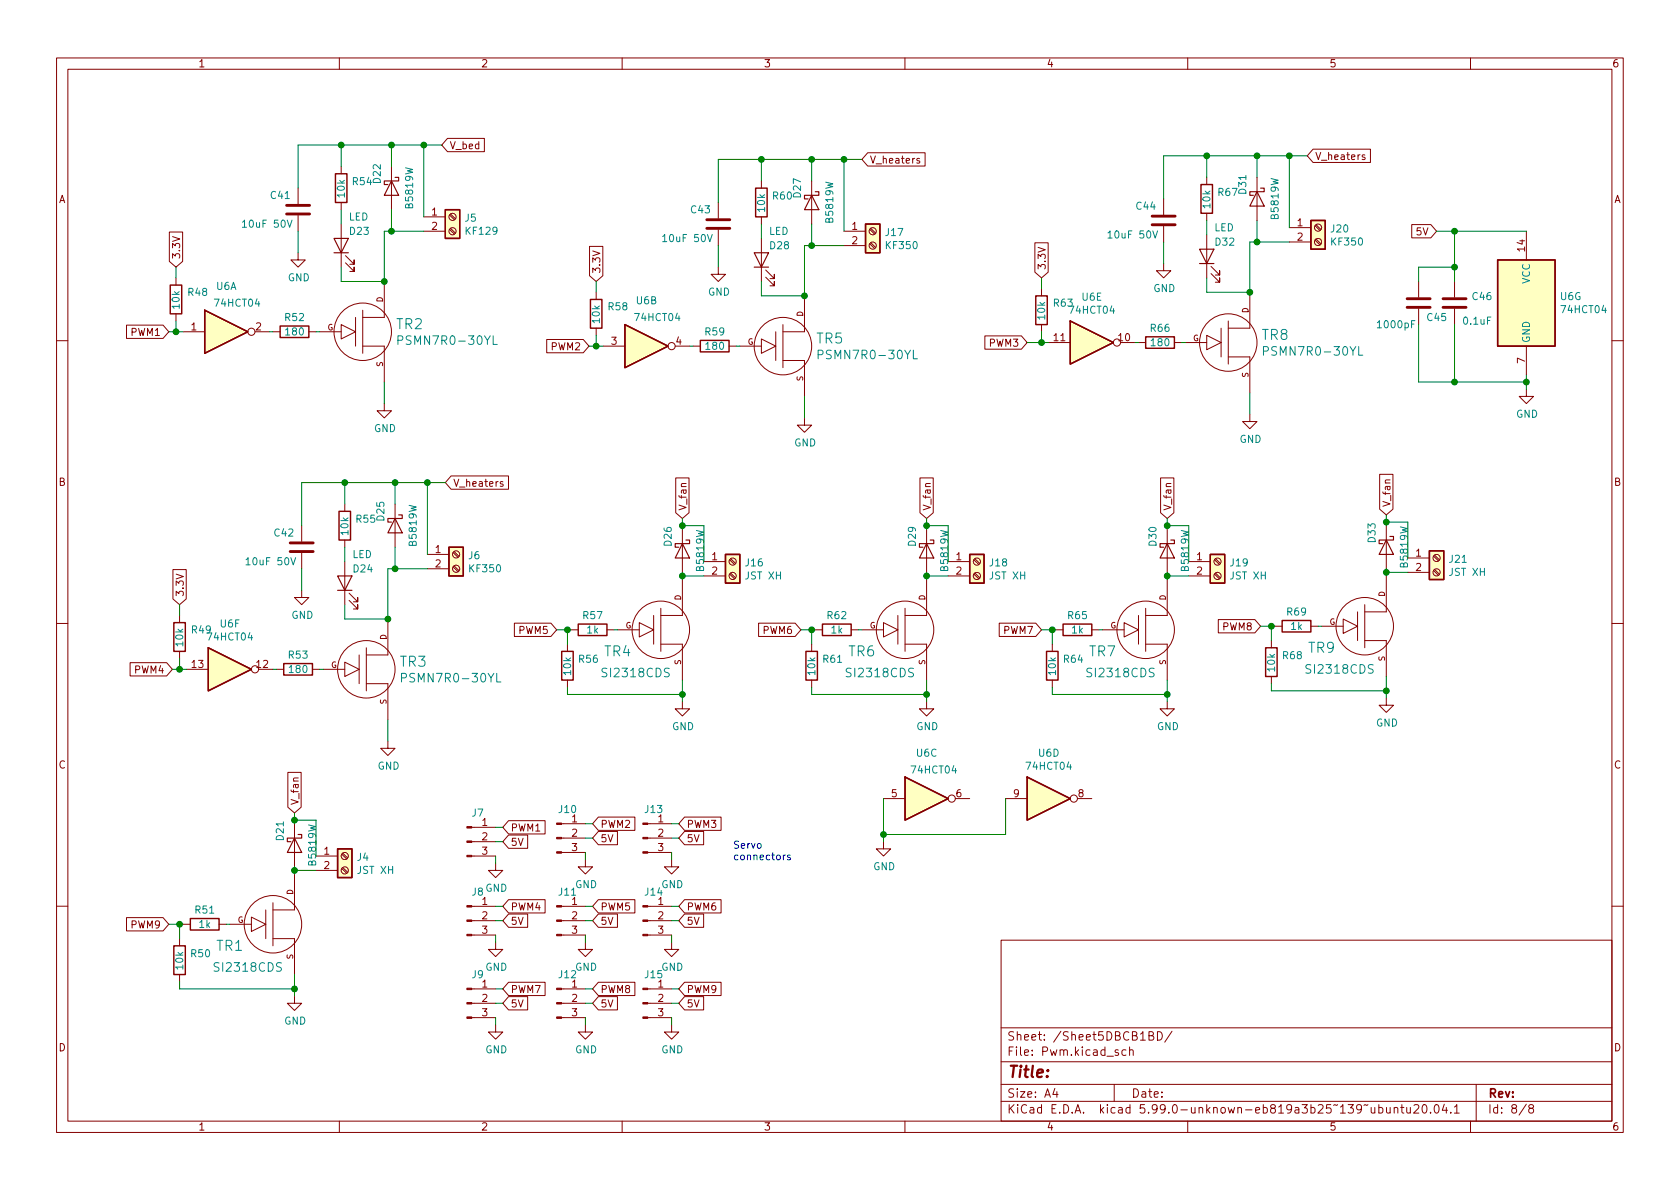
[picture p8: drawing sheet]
<svg xmlns="http://www.w3.org/2000/svg" width="297mm" height="210mm" viewBox="0 0 297 210" stroke-linecap="round" stroke-linejoin="round" font-family="sans-serif">
<defs><g id="words">
<text font-size="2.8" fill="#840000" x="178" y="190.6">Title:</text>
<g font-size="2.5" fill="#008484">
<text x="70.1" y="58.2">TR2</text>
<text x="144.4" y="60.8">TR5</text>
<text x="223.1" y="60.1">TR8</text>
<text x="70.7" y="117.9">TR3</text>
<text x="106.9" y="116.1">TR4</text>
<text x="150" y="116.1">TR6</text>
<text x="192.6" y="116.1">TR7</text>
<text x="231.3" y="115.4">TR9</text>
<text x="38.3" y="168.1">TR1</text>
</g>
<g font-size="2.1" fill="#008484">
<text x="71.1" y="61">PSMN7R0-30YL</text>
<text x="145.4" y="63.5">PSMN7R0-30YL</text>
<text x="224.2" y="62.9">PSMN7R0-30YL</text>
<text x="106.8" y="119.8">SI2318CDS</text>
<text x="150" y="119.8">SI2318CDS</text>
<text x="192.5" y="119.8">SI2318CDS</text>
<text x="231.2" y="119.1">SI2318CDS</text>
<text x="71.8" y="120.7">PSMN7R0-30YL</text>
<text x="38.2" y="171.8">SI2318CDS</text>
</g>
<g font-size="2.1" fill="#840000">
<text x="178" y="184">Sheet: /Sheet5DBCB1BD/</text>
<text x="178" y="186.7">File: Pwm.kicad_sch</text>
<text x="178" y="196.9">KiCad E.D.A. kicad 5.99.0-unknown-eb819a3b25~139~ubuntu20.04.1</text>
<text x="178" y="194.1">Size: A4</text>
<text x="200" y="194.1">Date:</text>
<text x="263" y="194.1">Rev:</text>
<text x="263" y="196.9">Id: 8/8</text>
</g>
<g font-size="1.8" fill="#840000">
<text x="35" y="11.9">1</text>
<text x="85" y="11.9">2</text>
<text x="135" y="11.9">3</text>
<text x="185" y="11.9">4</text>
<text x="235" y="11.9">5</text>
<text x="285" y="11.9">6</text>
<text x="79.4" y="26.4">V_bed</text>
<text x="153.7" y="28.9">V_heaters</text>
<text x="232.5" y="28.3">V_heaters</text>
<text x="10.3" y="35.9">A</text>
<text x="285.3" y="35.9">A</text>
<text x="76.3" y="38.1">1</text>
<text x="76.3" y="40.6">2</text>
<text x="150.6" y="40.6">1</text>
<text x="229.4" y="40">1</text>
<text x="250.5" y="41.6">5V</text>
<text x="31.8" y="45.9" transform="rotate(-90 31.8 45.9)">3.3V</text>
<text x="150.6" y="43.2">2</text>
<text x="184.9" y="47.8" transform="rotate(-90 184.9 47.8)">3.3V</text>
<text x="229.4" y="42.5">2</text>
<text x="269.6" y="44.4" transform="rotate(-90 269.6 44.4)">14</text>
<text x="106.1" y="48.4" transform="rotate(-90 106.1 48.4)">3.3V</text>
<text x="23.2" y="59.4">PWM1</text>
<text x="33.8" y="58.4">1</text>
<text x="45.2" y="58.4">2</text>
<text x="97.5" y="61.9">PWM2</text>
<text x="108.1" y="61">3</text>
<text x="119.5" y="61">4</text>
<text x="175" y="61.3">PWM3</text>
<text x="186.3" y="60.3">11</text>
<text x="197.8" y="60.3">10</text>
<text x="269.6" y="64.2" transform="rotate(-90 269.6 64.2)">7</text>
<text x="10.3" y="85.9">B</text>
<text x="80.1" y="86.1">V_heaters</text>
<text x="245.8" y="89.7" transform="rotate(-90 245.8 89.7)">V_fan</text>
<text x="285.3" y="85.9">B</text>
<text x="121.4" y="90.4" transform="rotate(-90 121.4 90.4)">V_fan</text>
<text x="164.6" y="90.4" transform="rotate(-90 164.6 90.4)">V_fan</text>
<text x="207.1" y="90.4" transform="rotate(-90 207.1 90.4)">V_fan</text>
<text x="77" y="97.8">1</text>
<text x="77" y="100.3">2</text>
<text x="125.9" y="99.1">1</text>
<text x="125.9" y="101.6">2</text>
<text x="169.1" y="99.1">1</text>
<text x="169.1" y="101.6">2</text>
<text x="211.6" y="99.1">1</text>
<text x="211.6" y="101.6">2</text>
<text x="250.3" y="98.4">1</text>
<text x="250.3" y="101">2</text>
<text x="32.5" y="105.6" transform="rotate(-90 32.5 105.6)">3.3V</text>
<text x="91.8" y="112.1">PWM5</text>
<text x="135" y="112.1">PWM6</text>
<text x="177.5" y="112.1">PWM7</text>
<text x="216.2" y="111.5">PWM8</text>
<text x="23.8" y="119.1">PWM4</text>
<text x="33.9" y="118.1">13</text>
<text x="45.4" y="118.1">12</text>
<text x="10.3" y="135.9">C</text>
<text x="285.3" y="135.9">C</text>
<text x="52.8" y="142.4" transform="rotate(-90 52.8 142.4)">V_fan</text>
<text x="157.6" y="141">5</text>
<text x="169.1" y="141">6</text>
<text x="179.2" y="141">9</text>
<text x="190.6" y="141">8</text>
<text x="85.2" y="146">1</text>
<text x="85.2" y="148.6">2</text>
<text x="90.2" y="147">PWM1</text>
<text x="90.2" y="149.6">5V</text>
<text x="101.1" y="145.4">1</text>
<text x="101.1" y="147.9">2</text>
<text x="106.1" y="146.4">PWM2</text>
<text x="106.1" y="148.9">5V</text>
<text x="116.3" y="145.4">1</text>
<text x="116.3" y="147.9">2</text>
<text x="121.3" y="146.4">PWM3</text>
<text x="121.3" y="148.9">5V</text>
<text x="57.3" y="151.1">1</text>
<text x="57.3" y="153.7">2</text>
<text x="85.2" y="151.1">3</text>
<text x="101.1" y="150.5">3</text>
<text x="116.3" y="150.5">3</text>
<text x="85.2" y="160">1</text>
<text x="90.2" y="161">PWM4</text>
<text x="106.1" y="161">PWM5</text>
<text x="116.3" y="160">1</text>
<text x="121.3" y="161">PWM6</text>
<text x="23.2" y="164.2">PWM9</text>
<text x="85.2" y="162.6">2</text>
<text x="85.2" y="165.1">3</text>
<text x="90.2" y="163.5">5V</text>
<text x="101.1" y="162.6">2</text>
<text x="101.1" y="165.1">3</text>
<text x="106.1" y="163.5">5V</text>
<text x="116.3" y="162.6">2</text>
<text x="116.3" y="165.1">3</text>
<text x="121.3" y="163.5">5V</text>
<text x="85.2" y="174.6">1</text>
<text x="85.2" y="177.2">2</text>
<text x="85.2" y="179.7">3</text>
<text x="90.2" y="175.6">PWM7</text>
<text x="90.2" y="178.1">5V</text>
<text x="101.1" y="174.6">1</text>
<text x="101.1" y="177.2">2</text>
<text x="101.1" y="179.7">3</text>
<text x="106.1" y="178.1">5V</text>
<text x="106.1" y="175.6">PWM8</text>
<text x="116.3" y="174.6">1</text>
<text x="116.3" y="177.2">2</text>
<text x="116.3" y="179.7">3</text>
<text x="121.3" y="175.6">PWM9</text>
<text x="121.3" y="178.1">5V</text>
<text x="10.3" y="185.9">D</text>
<text x="285.3" y="185.9">D</text>
<text x="35" y="199.9">1</text>
<text x="85" y="199.9">2</text>
<text x="135" y="199.9">3</text>
<text x="185" y="199.9">4</text>
<text x="235" y="199.9">5</text>
<text x="285" y="199.9">6</text>
</g>
<g font-size="1.8" fill="#008484">
<text x="47.9" y="35.2">C41</text>
<text x="61" y="34.8" transform="rotate(-90 61 34.8)">10k</text>
<text x="62.4" y="32.7">R54</text>
<text x="67.3" y="32.4" transform="rotate(-90 67.3 32.4)">D22</text>
<text x="136.7" y="35.3">R60</text>
<text x="141.6" y="34.9" transform="rotate(-90 141.6 34.9)">D27</text>
<text x="215.4" y="34.6">R67</text>
<text x="220.3" y="34.3" transform="rotate(-90 220.3 34.3)">D31</text>
<text x="43.3" y="40.3">10uF 50V</text>
<text x="61.6" y="39">LED</text>
<text x="61.9" y="41.5">D23</text>
<text x="73" y="36.7" transform="rotate(-90 73 36.7)">B5819W</text>
<text x="82.2" y="39.2">J5</text>
<text x="82.5" y="41.5">KF129</text>
<text x="122.2" y="37.7">C43</text>
<text x="135.3" y="37.4" transform="rotate(-90 135.3 37.4)">10k</text>
<text x="135.9" y="41.5">LED</text>
<text x="147.3" y="39.2" transform="rotate(-90 147.3 39.2)">B5819W</text>
<text x="156.6" y="41.7">J17</text>
<text x="201" y="37.1">C44</text>
<text x="214" y="36.8" transform="rotate(-90 214 36.8)">10k</text>
<text x="214.7" y="40.9">LED</text>
<text x="226.1" y="38.6" transform="rotate(-90 226.1 38.6)">B5819W</text>
<text x="235.4" y="41.1">J20</text>
<text x="117.6" y="42.8">10uF 50V</text>
<text x="136.2" y="44.1">D28</text>
<text x="156.8" y="44">KF350</text>
<text x="196.3" y="42.2">10uF 50V</text>
<text x="214.9" y="43.4">D32</text>
<text x="235.5" y="43.4">KF350</text>
<text x="33.3" y="52.3">R48</text>
<text x="38.2" y="51.3">U6A</text>
<text x="50.9" y="49.7">GND</text>
<text x="112.5" y="53.8">U6B</text>
<text x="125.2" y="52.3">GND</text>
<text x="191.3" y="53.2">U6E</text>
<text x="203.9" y="51.6">GND</text>
<text x="260.4" y="53.1">C46</text>
<text x="270.5" y="50.2" transform="rotate(-90 270.5 50.2)">VCC</text>
<text x="275.9" y="53.1">U6G</text>
<text x="31.7" y="54.5" transform="rotate(-90 31.7 54.5)">10k</text>
<text x="38.1" y="54.2">74HCT04</text>
<text x="50.4" y="56.8">R52</text>
<text x="50.6" y="59.3">180</text>
<text x="106" y="57.1" transform="rotate(-90 106 57.1)">10k</text>
<text x="107.6" y="54.9">R58</text>
<text x="112.4" y="56.8">74HCT04</text>
<text x="124.7" y="59.3">R59</text>
<text x="184.8" y="56.4" transform="rotate(-90 184.8 56.4)">10k</text>
<text x="186.4" y="54.2">R63</text>
<text x="189.3" y="55.5">74HCT04</text>
<text x="203.5" y="58.7">R66</text>
<text x="243.8" y="58">1000pF</text>
<text x="252.4" y="56.8">C45</text>
<text x="258.8" y="57.4">0.1uF</text>
<text x="276.2" y="55.4">74HCT04</text>
<text x="124.9" y="61.8">180</text>
<text x="203.6" y="61.2">180</text>
<text x="270.5" y="60.7" transform="rotate(-90 270.5 60.7)">GND</text>
<text x="66.1" y="76.4">GND</text>
<text x="268" y="73.9">GND</text>
<text x="140.4" y="78.9">GND</text>
<text x="219.1" y="78.3">GND</text>
<text x="48.6" y="94.9">C42</text>
<text x="61.6" y="94.5" transform="rotate(-90 61.6 94.5)">10k</text>
<text x="63" y="92.4">R55</text>
<text x="67.9" y="92" transform="rotate(-90 67.9 92)">D25</text>
<text x="243.2" y="95.9" transform="rotate(-90 243.2 95.9)">D33</text>
<text x="43.9" y="99.9">10uF 50V</text>
<text x="62.3" y="98.7">LED</text>
<text x="62.5" y="101.2">D24</text>
<text x="73.7" y="96.4" transform="rotate(-90 73.7 96.4)">B5819W</text>
<text x="82.9" y="98.9">J6</text>
<text x="83.1" y="101.2">KF350</text>
<text x="118.7" y="96.5" transform="rotate(-90 118.7 96.5)">D26</text>
<text x="124.5" y="100.8" transform="rotate(-90 124.5 100.8)">B5819W</text>
<text x="131.9" y="100.1">J16</text>
<text x="161.9" y="96.5" transform="rotate(-90 161.9 96.5)">D29</text>
<text x="167.6" y="100.8" transform="rotate(-90 167.6 100.8)">B5819W</text>
<text x="175" y="100.1">J18</text>
<text x="204.5" y="96.5" transform="rotate(-90 204.5 96.5)">D30</text>
<text x="210.2" y="100.8" transform="rotate(-90 210.2 100.8)">B5819W</text>
<text x="217.6" y="100.1">J19</text>
<text x="248.9" y="100.2" transform="rotate(-90 248.9 100.2)">B5819W</text>
<text x="256.3" y="99.5">J21</text>
<text x="256.3" y="101.8">JST XH</text>
<text x="131.9" y="102.5">JST XH</text>
<text x="175.1" y="102.5">JST XH</text>
<text x="217.6" y="102.5">JST XH</text>
<text x="34" y="112">R49</text>
<text x="36.9" y="113.3">74HCT04</text>
<text x="39" y="110.9">U6F</text>
<text x="51.5" y="109.4">GND</text>
<text x="103.2" y="109.5">R57</text>
<text x="103.8" y="112">1k</text>
<text x="146.3" y="109.5">R62</text>
<text x="147" y="112">1k</text>
<text x="188.9" y="109.5">R65</text>
<text x="189.5" y="112">1k</text>
<text x="227.6" y="108.8">R69</text>
<text x="228.3" y="111.4">1k</text>
<text x="32.4" y="114.2" transform="rotate(-90 32.4 114.2)">10k</text>
<text x="51.1" y="116.5">R53</text>
<text x="51.2" y="119">180</text>
<text x="101" y="119.3" transform="rotate(-90 101 119.3)">10k</text>
<text x="102.4" y="117.2">R56</text>
<text x="144.1" y="119.3" transform="rotate(-90 144.1 119.3)">10k</text>
<text x="145.6" y="117.2">R61</text>
<text x="186.7" y="119.3" transform="rotate(-90 186.7 119.3)">10k</text>
<text x="188.1" y="117.2">R64</text>
<text x="225.4" y="118.7" transform="rotate(-90 225.4 118.7)">10k</text>
<text x="226.9" y="116.6">R68</text>
<text x="118.8" y="129.1">GND</text>
<text x="162" y="129.1">GND</text>
<text x="204.5" y="129.1">GND</text>
<text x="243.3" y="128.5">GND</text>
<text x="66.7" y="136.1">GND</text>
<text x="161.3" y="136.8">74HCT04</text>
<text x="162.1" y="133.8">U6C</text>
<text x="181.6" y="136.1">74HCT04</text>
<text x="183.7" y="133.8">U6D</text>
<text x="98.9" y="143.8">J10</text>
<text x="114.1" y="143.8">J13</text>
<text x="50.2" y="148.6" transform="rotate(-90 50.2 148.6)">D21</text>
<text x="83.5" y="144.4">J7</text>
<text x="55.9" y="152.9" transform="rotate(-90 55.9 152.9)">B5819W</text>
<text x="63.2" y="152.2">J4</text>
<text x="63.3" y="154.5">JST XH</text>
<text x="154.4" y="153.9">GND</text>
<text x="34.6" y="161.5">R51</text>
<text x="83.5" y="158.4">J8</text>
<text x="85.8" y="157.7">GND</text>
<text x="98.9" y="158.4">J11</text>
<text x="101.1" y="160">1</text>
<text x="101.7" y="157">GND</text>
<text x="114.1" y="158.4">J14</text>
<text x="116.9" y="157">GND</text>
<text x="35.2" y="164.1">1k</text>
<text x="32.4" y="171.4" transform="rotate(-90 32.4 171.4)">10k</text>
<text x="33.8" y="169.3">R50</text>
<text x="83.5" y="173">J9</text>
<text x="85.8" y="171.6">GND</text>
<text x="98.9" y="173">J12</text>
<text x="101.7" y="171.6">GND</text>
<text x="114.1" y="173">J15</text>
<text x="116.9" y="171.6">GND</text>
<text x="50.2" y="181.2">GND</text>
<text x="85.8" y="186.3">GND</text>
<text x="101.7" y="186.3">GND</text>
<text x="116.9" y="186.3">GND</text>
</g>
<g font-size="1.8" fill="#0000c2">
<text x="129.5" y="150.1">Servo</text>
<text x="129.5" y="152.1">connectors</text>
</g>
<g font-size="1.4" fill="#840000">
<text x="67.7" y="53.5" transform="rotate(-90 67.7 53.5)">D</text>
<text x="57.9" y="58.4">G</text>
<text x="142" y="56" transform="rotate(-90 142 56)">D</text>
<text x="220.7" y="55.4" transform="rotate(-90 220.7 55.4)">D</text>
<text x="67.7" y="64.9" transform="rotate(-90 67.7 64.9)">S</text>
<text x="132.2" y="61">G</text>
<text x="210.9" y="60.3">G</text>
<text x="142" y="67.4" transform="rotate(-90 142 67.4)">S</text>
<text x="220.7" y="66.8" transform="rotate(-90 220.7 66.8)">S</text>
<text x="120.4" y="106.2" transform="rotate(-90 120.4 106.2)">D</text>
<text x="163.6" y="106.2" transform="rotate(-90 163.6 106.2)">D</text>
<text x="206.1" y="106.2" transform="rotate(-90 206.1 106.2)">D</text>
<text x="244.9" y="105.5" transform="rotate(-90 244.9 105.5)">D</text>
<text x="68.3" y="113.2" transform="rotate(-90 68.3 113.2)">D</text>
<text x="110.6" y="111.1">G</text>
<text x="153.8" y="111.1">G</text>
<text x="196.3" y="111.1">G</text>
<text x="235" y="110.5">G</text>
<text x="58.5" y="118.1">G</text>
<text x="120.4" y="117.6" transform="rotate(-90 120.4 117.6)">S</text>
<text x="163.6" y="117.6" transform="rotate(-90 163.6 117.6)">S</text>
<text x="206.1" y="117.6" transform="rotate(-90 206.1 117.6)">S</text>
<text x="244.9" y="116.9" transform="rotate(-90 244.9 116.9)">S</text>
<text x="68.3" y="124.5" transform="rotate(-90 68.3 124.5)">S</text>
<text x="51.8" y="158.2" transform="rotate(-90 51.8 158.2)">D</text>
<text x="42" y="163.2">G</text>
<text x="51.8" y="169.6" transform="rotate(-90 51.8 169.6)">S</text>
</g>
</g></defs>
<g fill="none" stroke="#840000" stroke-width=".18">
<path d="M10 10.2h277v190.1h-277zM12 12.2h273v186.1h-273zM60 10.2v2M110 10.2v2M160 10.2v2M210 10.2v2M260 10.2v2M52.7 33.3v2.8M52.7 38.1v2.8M60.3 29.5v1.2M60.3 35.8v1.3M60.3 39.6v7.6"/>
<path d="M69.2 29.5v7.6M74.9 38.3h3.8M79.1 24.5h6.5v2.3h-6.5l-1-1.2zM79.5 38l.8 .9M79.7 37.8l.8 .9M127 35.8v2.8M134.6 32v1.3M134.6 38.3v1.3M143.5 32v7.6M153.4 27h10.2v2.4h-10.2l-1-1.2zM162.6 28.1l-.3-.1-.2 .2 .1 .2 .4 .1v.3h-.5M205.7 35.2v2.8"/>
<path d="M205.7 40v2.8M213.4 31.4v1.2M213.4 37.7v1.3M222.2 31.4v7.6M232.2 26.4h10.1v2.3h-10.1l-1.1-1.1zM232.5 39.9l.9 .9M232.7 39.7l.9 .9M241.3 27.4h-.3l-.2 .2 .1 .1 .4 .2v.3h-.5M249.6 39.7h3.4l1 1.2-1 1.2h-3.4zM22.4 57.5h6.4l1 1.2-1 1.1h-6.4zM29.9 41h2.4v5.2l-1.2 1-1.2-1zM31.1 49.1v1.3"/>
<path d="M31.1 55.5v1.3M32.4 58.7h3.8M45.1 58.7h2.5M48.3 58.7h1.2M52.7 44.7v1.3h1.3l-1.3 1.2-1.3-1.2h1.3M54.6 58.7h1.3M56.5 58.7h3.8M60.3 57.4l2.6 1.3-2.6 1.2zM61.1 46.5l1.5 1.5v-.8v.8h-.8M61.1 45.2l1.5 1.5v-.7v.7h-.8M62.9 56.1v5.1M64.1 54.9v7.6"/>
<path d="M67.9 49.8v6.3h-3.8M74.9 40.9h3.8M79.5 40.6l.8 .8M79.7 40.4l.8 .8M104.2 43.6h2.4v5.2l-1.2 1-1.2-1zM105.4 51.7v1.3M105.4 58v1.3M127 47.2v1.3h1.3l-1.3 1.3-1.3-1.3h1.3M127 40.6v2.8M134.6 59.9l2.6 1.3-2.6 1.3zM134.6 42.2v7.6M135.4 49l1.5 1.5v-.7v.7h-.8"/>
<path d="M135.4 47.7l1.5 1.6v-.8v.8h-.8M137.2 58.7v5M138.4 57.4v7.6M142.2 52.3v6.4h-3.8M149.2 40.9h3.8M149.2 43.4h3.8M153.8 43.1l.8 .8M153.8 40.6l.8 .8M153.9 42.9l.9 .9M153.9 40.4l.9 .8M174.1 59.4h6.5l1 1.2-1 1.1h-6.5zM183 42.9h2.3v5.2l-1.2 1-1.1-1z"/>
<path d="M184.1 51v1.3M184.1 57.4v1.3M205.7 46.6v1.3h1.3l-1.3 1.2-1.2-1.2h1.2M213.4 59.3l2.5 1.3-2.5 1.2zM213.4 41.5v7.6M214.1 48.4l1.5 1.5v-.8v.8h-.7M214.1 47.1l1.5 1.5v-.7v.7h-.7M215.9 58v5.1M217.2 56.8v7.6M221 51.7v6.3h-3.8M228 40.3h3.8M228 42.8h3.8"/>
<path d="M232.5 42.5l.9 .8M232.7 42.3l.9 .8M250.8 49.8v2.8M250.8 54.6v2.8M257.2 49.8v2.8M257.2 54.6v2.8M269.9 40.9v5.1M10 60.2h2M64.1 61.2h3.8v6.4M67.9 71.4v1.2h1.3l-1.3 1.3-1.2-1.3h1.2M96.7 60h6.4l1 1.2-1 1.2h-6.4zM106.7 61.2h3.8"/>
<path d="M119.4 61.2h2.5M122.6 61.2h1.2M128.9 61.2h1.3M130.8 61.2h3.8M138.4 63.7h3.8v6.4M142.2 73.9v1.3h1.3l-1.3 1.2-1.2-1.2h1.2M185.4 60.6h3.8M198.1 60.6h2.6M201.3 60.6h1.3M207.6 60.6h1.3M209.5 60.6h3.9M217.2 63.1h3.8v6.4"/>
<path d="M221 73.3v1.2h1.2l-1.2 1.3-1.3-1.3h1.3M269.9 68.8v1.3h1.2l-1.2 1.3-1.3-1.3h1.3M269.9 61.2v5.1M285 60.2h2M53.3 93v2.8M53.3 97.8v2.8M61 89.1v1.3M61 95.5v1.3M61 99.3v7.6M69.8 89.1v7.7M75.6 98h3.8M79.8 84.2h10.1v2.3h-10.1l-1.1-1.2z"/>
<path d="M80.1 97.7l.9 .8M80.3 97.5l.9 .9M88.9 85.2h-.3l-.2 .1 .1 .2 .4 .1v.3h-.5M119.5 84.5h2.3v6.2l-1.2 1-1.1-1zM120.6 93.6v7.6M124.5 99.3h3.8M129 99l.9 .8M129.2 98.8l.8 .8M162.7 84.5h2.3v6.2l-1.2 1-1.1-1zM163.8 93.6v7.6M167.6 99.3h3.8M172.2 99l.9 .8"/>
<path d="M172.4 98.8l.8 .8M205.2 84.5h2.4v6.2l-1.2 1-1.2-1zM206.4 93.6v7.6M210.2 99.3h3.8M214.7 99l.9 .8M214.9 98.8l.9 .8M243.9 83.9h2.4v6.1l-1.2 1.1-1.2-1.1zM245.1 93v7.6M248.9 98.7h3.8M253.5 98.3l.8 .9M253.6 98.2l.9 .8M10 110.2h2"/>
<path d="M23 117.2h6.5l1 1.2-1 1.1h-6.5zM30.6 100.7h2.3v5.2l-1.2 1-1.1-1zM31.7 108.8v1.3M31.7 115.2v1.3M33 118.4h3.8M45.7 118.4h2.6M48.9 118.4h1.3M53.3 104.4v1.3h1.3l-1.3 1.2-1.2-1.2h1.2M55.2 118.4h1.3M57.1 118.4h3.9M61 117.1l2.5 1.3-2.5 1.2zM61.7 106.2l1.5 1.5v-.8v.8h-.7"/>
<path d="M61.7 104.9l1.5 1.5v-.7v.7h-.7M63.5 115.8v5.1M64.8 114.5v7.7M68.6 109.5v6.3h-3.8M75.6 100.6h3.8M80.1 100.2l.9 .9M80.3 100.1l.9 .8M90.9 110.2h6.5l1 1.2-1 1.1h-6.5zM100.3 113.9v1.3M101 111.4h1.2M107.3 111.4h1.3M109.2 111.4h3.8"/>
<path d="M113 110.1l2.6 1.3-2.6 1.2zM115.6 108.8v5.1M116.8 107.6v7.6M116.8 113.9h3.8v6.4M120.6 102.5v6.3h-3.8M124.5 101.8h3.8M129 101.5l.9 .9M129.2 101.3l.8 .9M134.1 110.2h6.5l1 1.2-1 1.1h-6.5zM143.5 113.9v1.3M144.1 111.4h1.3M150.5 111.4h1.3"/>
<path d="M152.4 111.4h3.8M156.2 110.1l2.5 1.3-2.5 1.2zM158.7 108.8v5.1M160 107.6v7.6M160 113.9h3.8v6.4M163.8 102.5v6.3h-3.8M167.6 101.8h3.8M172.2 101.5l.9 .9M172.4 101.3l.8 .9M176.7 110.2h6.4l1 1.2-1 1.1h-6.4zM186.1 113.9v1.3M186.7 111.4h1.3"/>
<path d="M193 111.4h1.3M194.9 111.4h3.9M198.8 110.1l2.5 1.3-2.5 1.2zM201.3 108.8v5.1M202.6 113.9h3.8v6.4M202.6 107.6v7.6M206.4 102.5v6.3h-3.8M210.2 101.8h3.8M214.7 101.5l.9 .9M214.9 101.3l.9 .9M215.4 109.6h6.5l1 1.1-1 1.2h-6.5zM224.8 113.3v1.2"/>
<path d="M224.8 119.6v1.3M225.4 110.7h1.3M231.8 110.7h1.2M233.7 110.7h3.8M237.5 109.5l2.5 1.2-2.5 1.3zM240 108.2v5.1M241.3 113.3h3.8v6.3M241.3 106.9v7.6M245.1 101.8v6.4h-3.8M248.9 101.2h3.8M253.5 100.9l.8 .8M253.6 100.7l.9 .8"/>
<path d="M285 110.2h2M50.9 136.6h2.3v6.1l-1.1 1.1-1.2-1.1zM64.8 120.9h3.8v6.3M68.6 131.1v1.2h1.2l-1.2 1.3-1.3-1.3h1.3M100.3 120.3v1.2M120.6 124.1v1.2h1.3l-1.3 1.3-1.2-1.3h1.2M143.5 120.3v1.2M163.8 124.1v1.2h1.3l-1.3 1.3-1.2-1.3h1.2M186.1 120.3v1.2M206.4 124.1v1.2h1.2l-1.2 1.3-1.3-1.3h1.3M245.1 123.4v1.3h1.3l-1.3 1.3-1.3-1.3h1.3M48.3 159.6v7.7"/>
<path d="M52.1 154.6v6.3h-3.8M52.1 145.7v7.6M55.9 151.4h3.8M55.9 153.9h3.8M60.4 153.6l.9 .8M60.4 151l.9 .9M60.6 153.4l.9 .8M60.6 150.9l.9 .8M83.4 151.4h4.2M83.4 148.8h4.2M83.4 146.3h4.2M87.6 152.6v1.3h1.3l-1.3 1.3-1.2-1.3h1.2"/>
<path d="M89.9 145.1h6.5v2.4h-6.5l-1-1.2zM89.9 147.7h3.4v2.3h-3.4l-1-1.2zM89.9 159.1h6.5v2.3h-6.5l-1-1.1zM99.3 150.7h4.2M99.3 148.2h4.2M99.3 145.7h4.2M103.5 152v1.3h1.3l-1.3 1.3-1.3-1.3h1.3M105.8 159.1h6.5v2.3h-6.5l-1-1.1zM105.8 144.5h6.5v2.3h-6.5l-1-1.1zM105.8 147h3.4v2.4h-3.4l-1-1.2zM114.5 150.7h4.2M114.5 148.2h4.2"/>
<path d="M114.5 145.7h4.2M118.7 152v1.3h1.3l-1.3 1.3-1.2-1.3h1.2M121 144.5h6.5v2.3h-6.5l-1-1.1zM121 159.1h6.5v2.3h-6.5l-1-1.1zM121 147h3.4v2.4h-3.4l-1-1.2zM156.2 148.8v1.3h1.3l-1.3 1.3-1.3-1.3h1.3M156.2 141.2h3.8M168.9 141.2h2.5M177.8 141.2h3.8M190.5 141.2h2.5M10 160.2h2M22.4 162.3h6.4l1 1.1-1 1.2h-6.4z"/>
<path d="M31.7 166v1.3M31.7 172.3v1.3M32.4 163.4h1.3M38.7 163.4h1.3M40.6 163.4h3.8M44.4 162.2l2.6 1.2-2.6 1.3zM47 160.9v5.1M48.3 166h3.8v6.3M52.1 176.1v1.3h1.2l-1.2 1.3-1.3-1.3h1.3M83.4 180h4.2M83.4 177.4h4.2M83.4 174.9h4.2"/>
<path d="M83.4 165.3h4.2M83.4 162.8h4.2M83.4 160.3h4.2M87.6 166.6v1.3h1.3l-1.3 1.3-1.2-1.3h1.2M89.9 173.7h6.5v2.3h-6.5l-1-1.1zM89.9 176.2h3.4v2.4h-3.4l-1-1.2zM89.9 161.6h3.4v2.4h-3.4l-1-1.2zM99.3 180h4.2M99.3 177.4h4.2M99.3 174.9h4.2M99.3 165.3h4.2M99.3 162.8h4.2"/>
<path d="M99.3 160.3h4.2M103.5 166.6v1.3h1.3l-1.3 1.3-1.3-1.3h1.3M105.8 176.2h3.4v2.4h-3.4l-1-1.2zM105.8 173.7h6.5v2.3h-6.5l-1-1.1zM105.8 161.6h3.4v2.4h-3.4l-1-1.2zM114.5 180h4.2M114.5 177.4h4.2M114.5 174.9h4.2M114.5 165.3h4.2M114.5 162.8h4.2M114.5 160.3h4.2M118.7 166.6v1.3h1.3l-1.3 1.3-1.2-1.3h1.2"/>
<path d="M121 161.6h3.4v2.4h-3.4l-1-1.2zM121 173.7h6.5v2.3h-6.5l-1-1.1zM121 176.2h3.4v2.4h-3.4l-1-1.2zM177 166.3h108v32h-108zM285 160.2h2M60 198.3v2M87.6 181.2v1.3h1.3l-1.3 1.3-1.2-1.3h1.2M103.5 181.2v1.3h1.3l-1.3 1.3-1.3-1.3h1.3M110 198.3v2M118.7 181.2v1.3h1.3l-1.3 1.3-1.2-1.3h1.2M160 198.3v2M177 194.8h108"/>
<path d="M177 191.8h108M177 187.8h108M177 181.8h108M186.5 192.5l-.4 1h1M186.9 193v1M197 191.8v3M197.7 185.7l-.3-.1-.3 .2 .1 .3 .5 .1v.4h-.6M199.1 185.7l-.5-.1-.2 .3v.4l.1 .3h.6M199.7 185.8l.2-.2 .4 .1 .1 .9M199.7 185.1v1.5M203.1 183.1h.5l.3-.1v-.3l-.1-.2-.7-.1v1.5h.6l.3-.3a.39 .39 0 0 0-.4-.5M204.6 182.4a.76 .76 0 0 1 .9 .8 .76 .76 0 0 1-.9 .7z"/>
<path d="M207.2 182.4l-1.3 1.9M210 198.3v2M243.8 195.9l.4-.1 .3 .3v.4l-.1 .3h-.6M243.8 195.3v1.5M245.1 195.8l.1 1h.4l.2-.1M245.8 195.8v1M246.5 196l.2-.2 .4 .1v.9M246.5 195.8v1M247.6 195.8h.6M247.9 195.3v1.3l.3 .2M248.7 195.8l.1 1h.3l.3-.1M249.4 195.8v1"/>
<path d="M250 195.5l.6-.2 .2 .2 .1 .3-1 1h1M251.6 195.4l.2-.1a.81 .81 0 0 1 .6 .7 .81 .81 0 0 1-.3 .8h-.2a.81 .81 0 0 1-.5-.6 .81 .81 0 0 1 .2-.8zM252.9 196.7v.1M253.8 195.4l.1-.1a.81 .81 0 0 1 .6 .7 .81 .81 0 0 1-.3 .8h-.1a.81 .81 0 0 1-.6-.6 .81 .81 0 0 1 .3-.8zM255.4 195.3l-.4 1h.9M255.7 195.8v1M256.5 196.7v.1M257.1 195.8l.5-.5v1.5M257.1 196.8h.9M260 198.3v2M261 191.8v6.5M269.9 195.3l-1.3 1.9"/>
<path d="M270.6 196l-.3-.3 .1-.2 .2-.2 .4 .1 .2 .2-.1 .2-.7 .2-.1 .3v.2l.3 .3h.4l.2-.3-.1-.4-.2-.1"/>
<circle cx="80" cy="38.3" r=".63"/>
<circle cx="44.4" cy="58.7" r=".63"/>
<circle cx="64.1" cy="58.7" r="5.1"/>
<circle cx="80" cy="40.9" r=".63"/>
<circle cx="154.3" cy="40.9" r=".63"/>
<circle cx="154.3" cy="43.4" r=".63"/>
<circle cx="233" cy="40.3" r=".63"/>
<circle cx="233" cy="42.8" r=".63"/>
<circle cx="118.7" cy="61.2" r=".63"/>
<circle cx="138.4" cy="61.2" r="5.1"/>
<circle cx="197.5" cy="60.6" r=".63"/>
<circle cx="217.2" cy="60.6" r="5.1"/>
<circle cx="80.6" cy="98" r=".63"/>
<circle cx="129.5" cy="99.3" r=".63"/>
<circle cx="172.7" cy="99.3" r=".63"/>
<circle cx="215.3" cy="99.3" r=".63"/>
<circle cx="254" cy="98.7" r=".63"/>
<circle cx="45.1" cy="118.4" r=".63"/>
<circle cx="64.8" cy="118.4" r="5.1"/>
<circle cx="80.6" cy="100.6" r=".63"/>
<circle cx="116.8" cy="111.4" r="5.1"/>
<circle cx="129.5" cy="101.8" r=".63"/>
<circle cx="160" cy="111.4" r="5.1"/>
<circle cx="172.7" cy="101.8" r=".63"/>
<circle cx="202.6" cy="111.4" r="5.1"/>
<circle cx="215.3" cy="101.8" r=".63"/>
<circle cx="241.3" cy="110.7" r="5.1"/>
<circle cx="254" cy="101.2" r=".63"/>
<circle cx="61" cy="151.4" r=".63"/>
<circle cx="61" cy="153.9" r=".63"/>
<circle cx="168.3" cy="141.2" r=".63"/>
<circle cx="189.9" cy="141.2" r=".63"/>
<circle cx="48.3" cy="163.4" r="5.1"/>
</g>
<path d="M50.7 37.8h4M50.7 36.3h4M125 38.9h4M203.7 39.7h4.1M203.7 38.2h4.1M125 40.4h4M248.8 54.4h4.1M248.8 52.8h4.1M255.1 54.4h4.1M255.1 52.8h4.1M51.3 97.5h4.1M51.3 96h4.1" fill="none" stroke="#840000" stroke-width=".51"/>
<g fill="none" stroke="#008484" stroke-width=".18">
<path d="M42.9 39.3l.3-.4v1.3M50.8 38.9l.4 1.3 .4-1.3M42.9 40.2h.7M87.2 59.4v1.5h.7M117.2 41.8l.3-.3v1.2M117.2 42.7h.7M125.1 41.5l.4 1.2 .4-1.2M195.9 41.2l.4-.4v1.3M195.9 42.1h.7M203.8 40.8l.4 1.3 .5-1.3M70.4 60.2l.7-.1 .1-.2v-.4l-.3-.1h-.5v1.5M144.7 62.7l.7-.1 .1-.2v-.3l-.3-.2h-.5v1.5"/>
<path d="M161.5 61.9v1.5h.7M223.4 62.1l.7-.1 .2-.2-.1-.4-.2-.1h-.6v1.5M240.2 61.3v1.5h.8M43.5 99l.4-.4v1.3M43.5 99.9h.7M51.4 98.6l.4 1.3 .5-1.3M71 119.9l.7-.1 .2-.2-.1-.4-.2-.1h-.6v1.5M87.8 119.1v1.5h.8"/>
</g>
<g fill="#840000" stroke="#840000" stroke-width=".18">
<path d="M113.7 179.8h.8v.3h-.8z"/>
<path d="M113.7 177.3h.8v.2h-.8z"/>
<path d="M113.7 174.7h.8v.3h-.8z"/>
<path d="M113.7 150.6h.8v.3h-.8z"/>
<path d="M113.7 148.1h.8v.2h-.8z"/>
<path d="M113.7 145.5h.8v.3h-.8z"/>
<path d="M113.7 165.2h.8v.3h-.8z"/>
<path d="M113.7 162.7h.8v.2h-.8z"/>
<path d="M113.7 160.1h.8v.3h-.8z"/>
<path d="M98.4 179.8h.9v.3h-.9z"/>
<path d="M98.4 177.3h.9v.2h-.9z"/>
<path d="M98.4 174.7h.9v.3h-.9z"/>
<path d="M82.5 151.3h.9v.2h-.9z"/>
<path d="M82.5 148.7h.9v.3h-.9z"/>
<path d="M82.5 146.2h.9v.2h-.9z"/>
<path d="M82.5 179.8h.9v.3h-.9z"/>
<path d="M82.5 177.3h.9v.2h-.9z"/>
<path d="M82.5 174.7h.9v.3h-.9z"/>
<path d="M98.4 165.2h.9v.3h-.9z"/>
<path d="M98.4 162.7h.9v.2h-.9z"/>
<path d="M98.4 160.1h.9v.3h-.9z"/>
<path d="M82.5 165.2h.9v.3h-.9z"/>
<path d="M82.5 162.7h.9v.2h-.9z"/>
<path d="M82.5 160.1h.9v.3h-.9z"/>
<path d="M98.4 150.6h.9v.3h-.9z"/>
<path d="M98.4 148.1h.9v.2h-.9z"/>
<path d="M98.4 145.5h.9v.3h-.9z"/>
</g>
<g fill="none" stroke="#840000" stroke-width=".25">
<path d="M59.3 30.7h2v5.1h-2zM78.7 37.1h2.6v5.1h-2.6zM133.6 33.3h2v5h-2zM153 39.6h2.6v5.1h-2.6zM212.3 32.6h2.1v5.1h-2.1zM231.8 39h2.5v5.1h-2.5zM30.1 50.4h2v5.1h-2zM36.2 54.9l7.6 3.8-7.6 3.8zM49.5 57.7h5.1v2h-5.1zM104.4 53h2v5h-2zM110.5 57.4l7.6 3.8-7.6 3.8zM183.1 52.3h2.1v5.1h-2.1z"/>
<path d="M189.2 56.8l7.6 3.8-7.6 3.8zM202.6 59.6h5v2h-5zM264.8 46h10.2v15.2h-10.2zM123.8 60.2h5.1v2h-5.1zM59.9 90.4h2.1v5.1h-2.1zM79.4 96.8h2.5v5h-2.5zM128.3 98h2.5v5.1h-2.5zM171.4 98h2.6v5.1h-2.6zM214 98h2.5v5.1h-2.5zM252.7 97.4h2.6v5.1h-2.6zM30.7 110.1h2.1v5.1h-2.1zM36.8 114.5l7.6 3.9-7.6 3.8z"/>
<path d="M50.2 117.3h5v2.1h-5zM99.3 115.2h2v5.1h-2zM102.2 110.4h5.1v2h-5.1zM142.5 115.2h2v5.1h-2zM145.4 110.4h5.1v2h-5.1zM185 115.2h2.1v5.1h-2.1zM188 110.4h5v2h-5zM223.8 114.5h2v5.1h-2zM226.7 109.7h5.1v2.1h-5.1zM160 137.4l7.6 3.8-7.6 3.8zM181.6 137.4l7.6 3.8-7.6 3.8zM59.7 150.1h2.5v5.1h-2.5z"/>
<path d="M30.7 167.3h2.1v5h-2.1zM33.7 162.4h5v2.1h-5z"/>
</g>
<g fill="#ffffc2" stroke="#ffffc2" stroke-width=".18">
<path d="M110.5 57.4l7.6 3.8-7.6 3.8z"/>
<path d="M78.7 37.1h2.6v5.1h-2.6z"/>
<path d="M153 39.6h2.6v5.1h-2.6z"/>
<path d="M189.2 56.8l7.6 3.8-7.6 3.8z"/>
<path d="M79.4 96.8h2.5v5h-2.5z"/>
<path d="M36.2 54.9l7.6 3.8-7.6 3.8z"/>
<path d="M160 137.4l7.6 3.8-7.6 3.8z"/>
<path d="M181.6 137.4l7.6 3.8-7.6 3.8z"/>
<path d="M171.4 98h2.6v5.1h-2.6z"/>
<path d="M231.8 39h2.5v5.1h-2.5z"/>
<path d="M264.8 46h10.2v15.2h-10.2z"/>
<path d="M214 98h2.5v5.1h-2.5z"/>
<path d="M252.7 97.4h2.6v5.1h-2.6z"/>
<path d="M128.3 98h2.5v5.1h-2.5z"/>
<path d="M59.7 150.1h2.5v5.1h-2.5z"/>
<path d="M36.8 114.5l7.6 3.9-7.6 3.8z"/>
</g>
<g fill="none" stroke="#840000" stroke-width=".2">
<path d="M69.2 32l1.3 2.5h-2.6zM69.8 31.4h.7v.6h-2.6v.6h.7M143.5 34.5l1.3 2.6h-2.6zM144.1 33.9h.7v.6h-2.6v.7h.7M222.2 33.9l1.3 2.5h-2.5zM222.9 33.3h.6v.6h-2.5v.6h.6M59.1 42.2h2.5l-1.3 2.5zM59.1 44.7h2.5M133.3 44.7h2.6l-1.3 2.5zM133.3 47.2h2.6M212.1 44.1h2.5l-1.2 2.5zM212.1 46.6h2.5"/>
<path d="M69.8 91.7l1.3 2.5h-2.5zM70.5 91.1h.6v.6h-2.5v.6h.6M120.6 96.1l1.3 2.6h-2.5zM121.3 95.5h.6v.6h-2.5v.7h.6M163.8 96.1l1.3 2.6h-2.5zM164.5 95.5h.6v.6h-2.5v.7h.6M206.4 96.1l1.2 2.6h-2.5zM207 95.5h.6v.6h-2.5v.7h.6M245.1 95.5l1.3 2.5h-2.6zM245.7 94.9h.7v.6h-2.6v.6h.7M59.7 101.8h2.5l-1.2 2.6zM59.7 104.4h2.5"/>
<path d="M52.1 148.2l1.2 2.5h-2.5zM52.7 147.6h.6v.6h-2.5v.6h.6"/>
</g>
<path d="M138.9 151.2l-.4 .2M139.7 151.3l-.3-.1-.2 .2 .1 .2 .4 .1v.3h-.5" fill="none" stroke="#0000c2" stroke-width=".18"/>
<g fill="none" stroke="#008400" stroke-width=".18">
<path d="M60.3 25.6v3.9M60.3 37.1v2.5M69.2 25.6v3.9M69.2 37.1v3.8M74.9 25.6v12.7M78.1 25.6h-25.4v7.7M134.6 28.2v3.8M134.6 39.6v2.6M143.5 28.2v3.8M143.5 39.6v3.8M149.2 28.2v12.7M152.4 28.2h-25.4v7.6"/>
<path d="M213.4 27.6v3.8M213.4 39v2.5M222.2 27.6v3.8M222.2 39v3.8M228 27.6v12.7M231.1 27.6h-25.4v7.6M29.8 58.7h2.6M31.1 47.2v1.9M31.1 56.8v1.9M47.6 58.7h.7M52.7 40.9v3.8M55.9 58.7h.6"/>
<path d="M74.9 40.9h-7v8.9h-7.6v-2.6M105.4 49.8v1.9M105.4 59.3v1.9M127 43.4v3.8M149.2 43.4h-7v8.9h-7.6v-2.5M184.1 49.1v1.9M184.1 58.7v1.9M205.7 42.8v3.8M228 42.8h-7v8.9h-7.6v-2.6M250.8 57.4v10.2h19.1M254 40.9h15.9M257.2 47.2h-6.4v2.6"/>
<path d="M257.2 40.9v8.9M257.2 57.4v10.2M67.9 67.6v3.8M104.1 61.2h2.6M121.9 61.2h.7M130.2 61.2h.6M142.2 70.1v3.8M181.6 60.6h3.8M200.7 60.6h.6M208.9 60.6h.6M221 69.5v3.8M269.9 66.3v2.5"/>
<path d="M61 85.3v3.8M61 96.8v2.5M69.8 85.3v3.8M69.8 96.8v3.8M75.6 85.3v12.7M78.7 85.3h-25.4v7.7M120.6 93h3.9v6.3M120.6 91.7v1.9M163.8 91.7v1.9M163.8 93h3.8v6.3M206.4 93h3.8v6.3M206.4 91.7v1.9"/>
<path d="M245.1 91.1v1.9M245.1 92.3h3.8v6.4M30.5 118.4h2.5M31.7 106.9v1.9M31.7 116.5v1.9M48.3 118.4h.6M53.3 100.6v3.8M56.5 118.4h.6M75.6 100.6h-7v8.9h-7.6v-2.6M98.4 111.4h2.6M100.3 111.4v2.5M108.6 111.4h.6"/>
<path d="M120.6 101.8h3.9M120.6 101.2v1.3M141.6 111.4h2.5M143.5 111.4v2.5M151.8 111.4h.6M163.8 101.2v1.3M163.8 101.8h3.8M184.1 111.4h2.6M186.1 111.4v2.5M194.3 111.4h.6M206.4 101.8h3.8M206.4 101.2v1.3"/>
<path d="M222.9 110.7h2.5M224.8 110.7v2.6M233 110.7h.7M245.1 100.6v1.2M245.1 119.6v3.8M245.1 101.2h3.8M68.6 127.2v3.9M100.3 121.5v1.3h20.3M120.6 120.3v3.8M143.5 121.5v1.3h20.3M163.8 120.3v3.8M186.1 121.5v1.3h20.3"/>
<path d="M206.4 120.3v3.8M224.8 120.9v1.3h20.3M52.1 143.8v1.9M52.1 153.3v1.3M52.1 145h3.8v6.4M52.1 153.9h3.8M87.6 151.4v1.2M87.6 146.3h1.3M87.6 148.8h1.3M103.5 148.2h1.3M103.5 150.7v1.3M103.5 145.7h1.3"/>
<path d="M118.7 148.2h1.3M118.7 150.7v1.3M118.7 145.7h1.3M156.2 141.2v7.6M177.8 141.2v6.4h-21.6M29.8 163.4h2.6M31.7 163.4v2.6M31.7 173.6v1.3h20.4M40 163.4h.6M52.1 172.3v3.8M87.6 162.8h1.3M87.6 165.3v1.3"/>
<path d="M87.6 180v1.2M87.6 160.3h1.3M87.6 174.9h1.3M87.6 177.4h1.3M103.5 162.8h1.3M103.5 165.3v1.3M103.5 180v1.2M103.5 160.3h1.3M103.5 174.9h1.3M103.5 177.4h1.3M118.7 162.8h1.3M118.7 165.3v1.3"/>
<path d="M118.7 180v1.2M118.7 160.3h1.3M118.7 174.9h1.3M118.7 177.4h1.3"/>
</g>
<g fill="#008400" stroke="#008400" stroke-width=".18">
<circle cx="120.7" cy="101.8" r=".51"/>
<circle cx="120.7" cy="93" r=".51"/>
<circle cx="143.5" cy="111.4" r=".51"/>
<circle cx="120.7" cy="122.8" r=".51"/>
<circle cx="31.8" cy="163.4" r=".51"/>
<circle cx="52.1" cy="145" r=".51"/>
<circle cx="52.1" cy="153.9" r=".51"/>
<circle cx="31.8" cy="118.4" r=".51"/>
<circle cx="52.1" cy="174.9" r=".51"/>
<circle cx="60.3" cy="25.6" r=".51"/>
<circle cx="69.2" cy="25.6" r=".51"/>
<circle cx="31.1" cy="58.7" r=".51"/>
<circle cx="69.2" cy="40.9" r=".51"/>
<circle cx="74.9" cy="25.6" r=".51"/>
<circle cx="67.9" cy="49.8" r=".51"/>
<circle cx="69.9" cy="85.3" r=".51"/>
<circle cx="68.6" cy="109.5" r=".51"/>
<circle cx="69.9" cy="100.6" r=".51"/>
<circle cx="100.3" cy="111.4" r=".51"/>
<circle cx="61" cy="85.3" r=".51"/>
<circle cx="75.6" cy="85.3" r=".51"/>
<circle cx="105.4" cy="61.2" r=".51"/>
<circle cx="134.6" cy="28.2" r=".51"/>
<circle cx="143.5" cy="43.4" r=".51"/>
<circle cx="143.5" cy="28.2" r=".51"/>
<circle cx="149.2" cy="28.2" r=".51"/>
<circle cx="221" cy="51.7" r=".51"/>
<circle cx="184.2" cy="60.6" r=".51"/>
<circle cx="142.2" cy="52.3" r=".51"/>
<circle cx="186.1" cy="111.4" r=".51"/>
<circle cx="206.4" cy="93" r=".51"/>
<circle cx="206.4" cy="101.8" r=".51"/>
<circle cx="206.4" cy="122.8" r=".51"/>
<circle cx="163.8" cy="122.8" r=".51"/>
<circle cx="163.8" cy="93" r=".51"/>
<circle cx="156.2" cy="147.6" r=".51"/>
<circle cx="163.8" cy="101.8" r=".51"/>
<circle cx="222.3" cy="42.8" r=".51"/>
<circle cx="228" cy="27.6" r=".51"/>
<circle cx="257.2" cy="40.9" r=".51"/>
<circle cx="213.4" cy="27.6" r=".51"/>
<circle cx="257.2" cy="67.6" r=".51"/>
<circle cx="257.2" cy="47.2" r=".51"/>
<circle cx="269.9" cy="67.6" r=".51"/>
<circle cx="222.3" cy="27.6" r=".51"/>
<circle cx="224.8" cy="110.7" r=".51"/>
<circle cx="245.1" cy="92.3" r=".51"/>
<circle cx="245.1" cy="101.2" r=".51"/>
<circle cx="245.1" cy="122.2" r=".51"/>
</g>
<use href="#words"/>
</svg>
